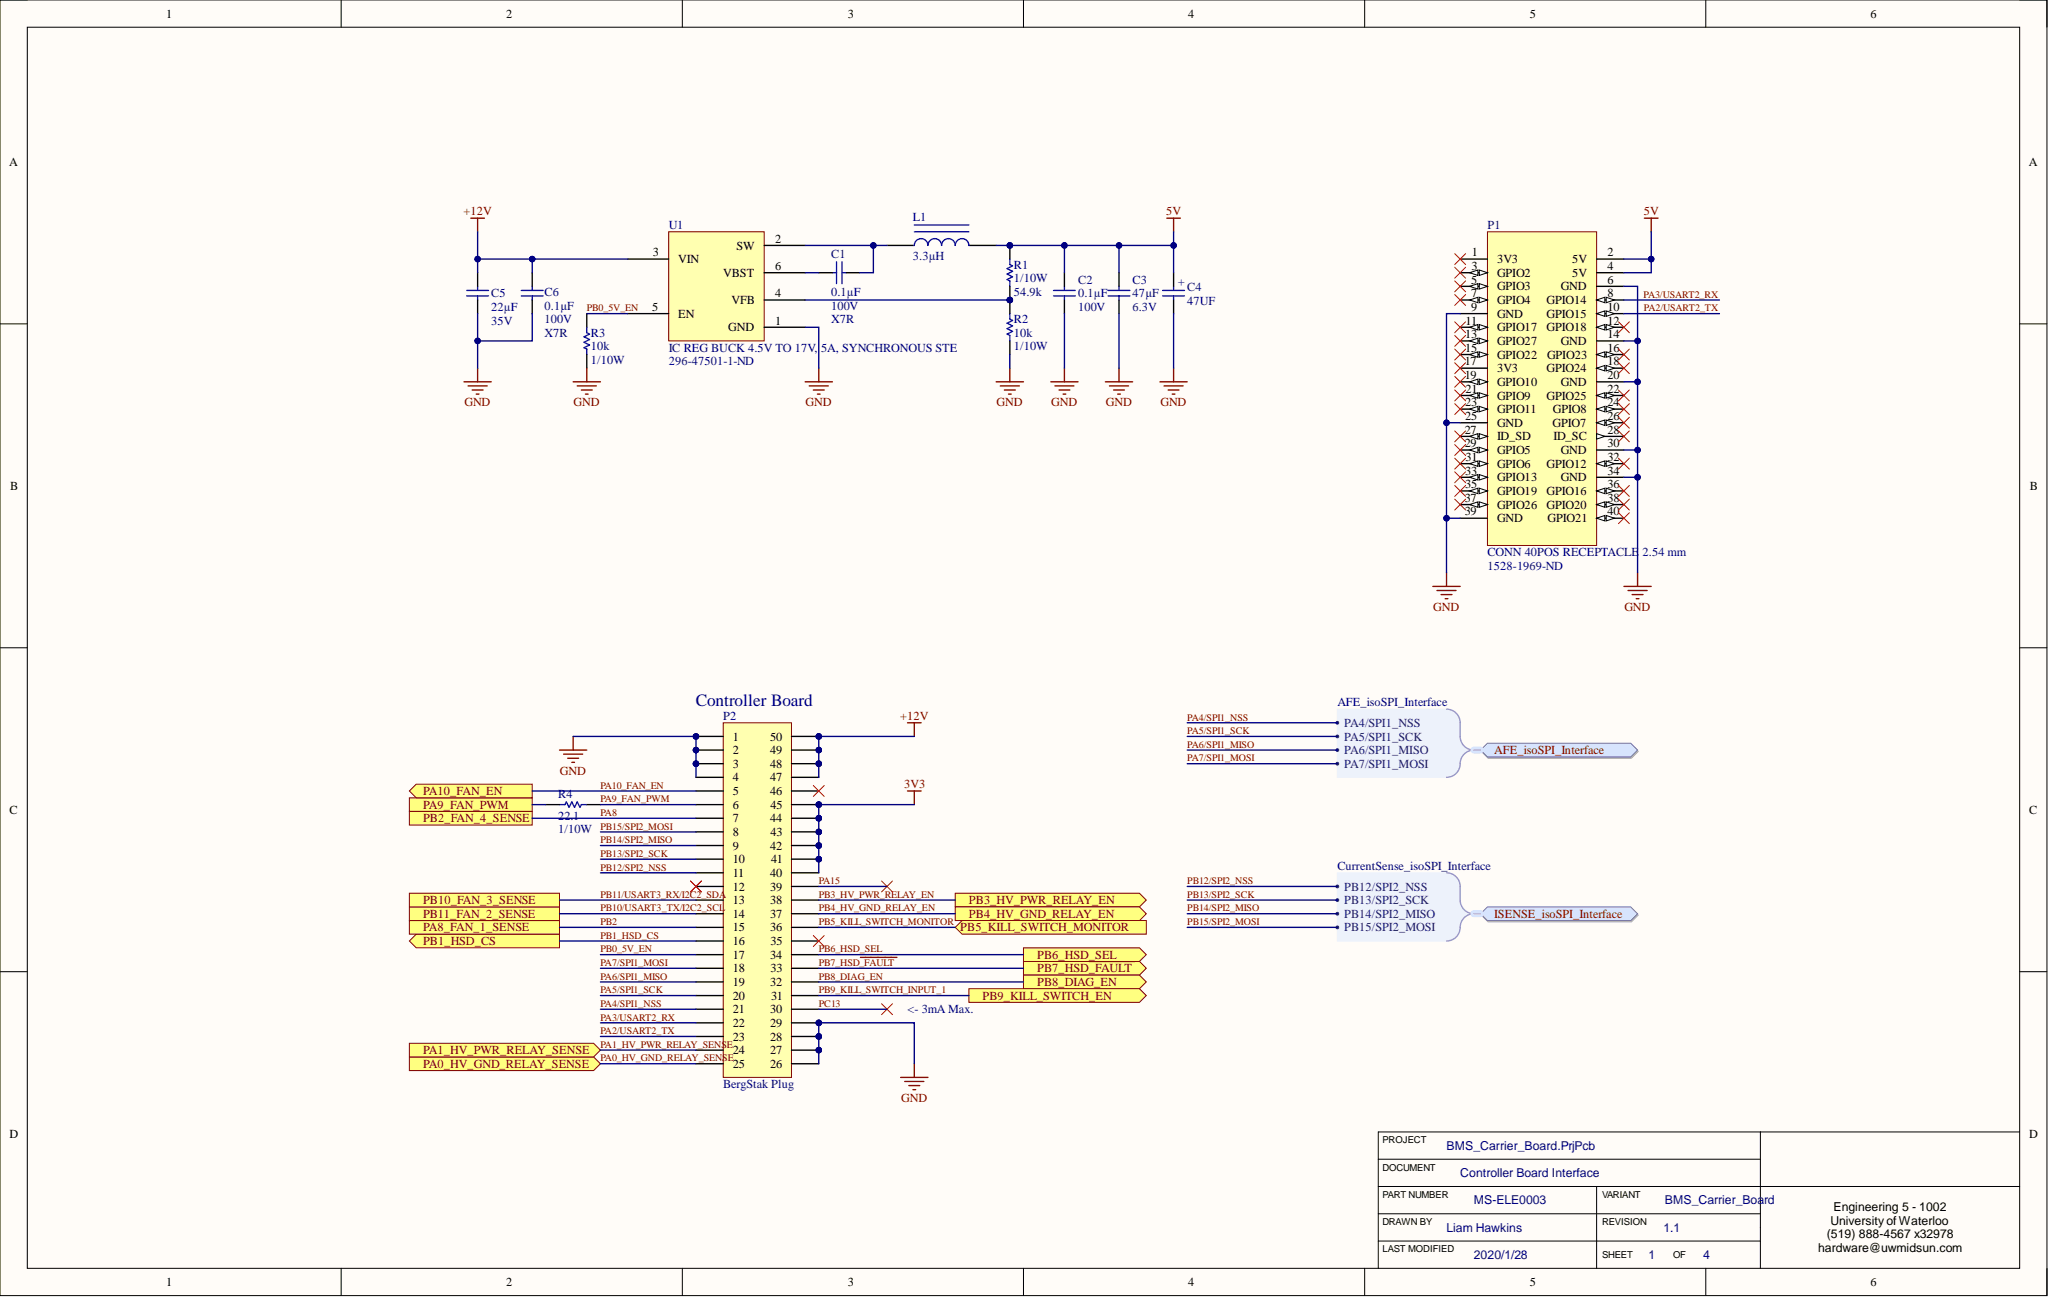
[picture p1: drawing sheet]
<svg xmlns="http://www.w3.org/2000/svg" width="381mm" height="241mm" viewBox="0 0 381 241" stroke-linecap="round" stroke-linejoin="round" font-family="sans-serif">
<defs><g id="words">
<text font-size="3.2" fill="#000080" x="129.3" y="131.2">Controller Board</text>
<g font-size="2.3">
<text x="30.9" y="3.3">1</text>
<text x="94.1" y="3.3">2</text>
<text x="157.6" y="3.3">3</text>
<text x="220.8" y="3.3">4</text>
<text x="284.3" y="3.3">5</text>
<text x="347.6" y="3.3">6</text>
<text x="1.7" y="30.8">A</text>
<text x="377.1" y="30.8">A</text>
<text x="121.3" y="47.7">3</text>
<text x="136.9" y="46.4">SW</text>
<text x="144.1" y="45.1">2</text>
<text x="273.6" y="47.7">1</text>
<text x="298.8" y="47.7">2</text>
<text x="126.1" y="48.9">VIN</text>
<text x="134.4" y="51.5">VBST</text>
<text x="144.1" y="50.2">6</text>
<text x="273.4" y="52.7">5</text>
<text x="273.5" y="50.2">3</text>
<text x="278.2" y="54">GPIO3</text>
<text x="278.2" y="51.5">GPIO2</text>
<text x="278.2" y="48.9">3V3</text>
<text x="290.1" y="54">GND</text>
<text x="292.2" y="51.5">5V</text>
<text x="292.2" y="48.9">5V</text>
<text x="298.8" y="52.7">6</text>
<text x="298.8" y="50.2">4</text>
<text x="121.2" y="57.8">5</text>
<text x="126.1" y="59.1">EN</text>
<text x="135.9" y="56.5">VFB</text>
<text x="144.1" y="55.3">4</text>
<text x="273.4" y="55.3">7</text>
<text x="273.4" y="57.8">9</text>
<text x="278.2" y="56.5">GPIO4</text>
<text x="278.2" y="59.1">GND</text>
<text x="287.4" y="56.5">GPIO14</text>
<text x="287.4" y="59.1">GPIO15</text>
<text x="298.8" y="55.3">8</text>
<text x="298.8" y="57.8">10</text>
<text x="135.4" y="61.6">GND</text>
<text x="144.1" y="60.3">1</text>
<text x="272.3" y="62.9">13</text>
<text x="272.3" y="65.4">15</text>
<text x="272.4" y="60.3">11</text>
<text x="278.2" y="61.6">GPIO17</text>
<text x="278.2" y="64.1">GPIO27</text>
<text x="287.4" y="61.6">GPIO18</text>
<text x="290.1" y="64.1">GND</text>
<text x="298.8" y="60.3">12</text>
<text x="298.8" y="62.9">14</text>
<text x="298.8" y="65.4">16</text>
<text x="272.2" y="67.9">17</text>
<text x="272.2" y="70.5">19</text>
<text x="278.2" y="66.7">GPIO22</text>
<text x="278.2" y="69.2">3V3</text>
<text x="278.2" y="71.7">GPIO10</text>
<text x="287.4" y="69.2">GPIO24</text>
<text x="287.5" y="66.7">GPIO23</text>
<text x="290.1" y="71.7">GND</text>
<text x="298.8" y="67.9">18</text>
<text x="298.8" y="70.5">20</text>
<text x="272.3" y="75.5">23</text>
<text x="272.4" y="73">21</text>
<text x="278.2" y="74.3">GPIO9</text>
<text x="278.2" y="76.8">GPIO11</text>
<text x="287.4" y="74.3">GPIO25</text>
<text x="288.6" y="76.8">GPIO8</text>
<text x="298.8" y="73">22</text>
<text x="298.8" y="75.5">24</text>
<text x="272.2" y="80.6">27</text>
<text x="272.2" y="83.2">29</text>
<text x="272.3" y="78.1">25</text>
<text x="278.2" y="79.3">GND</text>
<text x="278.2" y="81.9">ID_SD</text>
<text x="288.5" y="79.3">GPIO7</text>
<text x="288.7" y="81.9">ID_SC</text>
<text x="298.8" y="78.1">26</text>
<text x="298.8" y="80.6">28</text>
<text x="298.8" y="83.2">30</text>
<text x="272.3" y="88.2">33</text>
<text x="272.4" y="85.7">31</text>
<text x="278.2" y="84.4">GPIO5</text>
<text x="278.2" y="87">GPIO6</text>
<text x="278.2" y="89.5">GPIO13</text>
<text x="287.4" y="87">GPIO12</text>
<text x="290.1" y="84.4">GND</text>
<text x="290.1" y="89.5">GND</text>
<text x="298.8" y="85.7">32</text>
<text x="298.8" y="88.2">34</text>
<text x="1.9" y="91.1">B</text>
<text x="272.2" y="93.3">37</text>
<text x="272.2" y="95.8">39</text>
<text x="272.3" y="90.8">35</text>
<text x="278.2" y="92">GPIO19</text>
<text x="278.2" y="94.6">GPIO26</text>
<text x="287.4" y="92">GPIO16</text>
<text x="287.4" y="94.6">GPIO20</text>
<text x="298.8" y="90.8">36</text>
<text x="298.8" y="93.3">38</text>
<text x="298.8" y="95.8">40</text>
<text x="377.2" y="91.1">B</text>
<text x="278.2" y="97.1">GND</text>
<text x="287.6" y="97.1">GPIO21</text>
<text x="136.2" y="137.7">1</text>
<text x="143.1" y="137.7">50</text>
<text x="136.2" y="140.2">2</text>
<text x="136.2" y="142.7">3</text>
<text x="143.1" y="142.7">48</text>
<text x="143.1" y="140.2">49</text>
<text x="136.2" y="145.3">4</text>
<text x="136.2" y="147.8">5</text>
<text x="143.1" y="147.8">46</text>
<text x="143.1" y="145.3">47</text>
<text x="1.8" y="151.3">C</text>
<text x="136.2" y="150.3">6</text>
<text x="136.2" y="152.9">7</text>
<text x="136.2" y="155.4">8</text>
<text x="143.1" y="152.9">44</text>
<text x="143.2" y="155.4">43</text>
<text x="143.2" y="150.3">45</text>
<text x="377.1" y="151.3">C</text>
<text x="136.2" y="157.9">9</text>
<text x="136.2" y="160.5">10</text>
<text x="143.1" y="157.9">42</text>
<text x="143.3" y="160.5">41</text>
<text x="136.2" y="163">11</text>
<text x="136.2" y="165.6">12</text>
<text x="143.1" y="165.6">39</text>
<text x="143.1" y="163">40</text>
<text x="136.2" y="168.1">13</text>
<text x="136.2" y="170.6">14</text>
<text x="136.2" y="173.2">15</text>
<text x="143.1" y="173.2">36</text>
<text x="143.1" y="170.6">37</text>
<text x="143.1" y="168.1">38</text>
<text x="136.2" y="175.7">16</text>
<text x="136.2" y="178.2">17</text>
<text x="143.1" y="178.2">34</text>
<text x="143.2" y="175.7">35</text>
<text x="136.2" y="180.8">18</text>
<text x="136.2" y="183.3">19</text>
<text x="136.2" y="185.8">20</text>
<text x="143.1" y="183.3">32</text>
<text x="143.2" y="180.8">33</text>
<text x="143.3" y="185.8">31</text>
<text x="136.2" y="188.4">21</text>
<text x="136.2" y="190.9">22</text>
<text x="143.1" y="190.9">29</text>
<text x="143.1" y="188.4">30</text>
<text x="136.2" y="193.4">23</text>
<text x="136.2" y="196">24</text>
<text x="143.1" y="196">27</text>
<text x="143.1" y="193.4">28</text>
<text x="136.2" y="198.5">25</text>
<text x="143.1" y="198.5">26</text>
<text x="1.8" y="211.5">D</text>
<text x="377.1" y="211.5">D</text>
<text x="340.2" y="227.7">University of Waterloo</text>
<text x="340.8" y="225.1">Engineering 5 - 1002</text>
<text x="337.9" y="232.7">hardware@uwmidsun.com</text>
<text x="339.5" y="230.2">(519) 888-4567 x32978</text>
<text x="30.9" y="239.1">1</text>
<text x="94.1" y="239.1">2</text>
<text x="157.6" y="239.1">3</text>
<text x="220.8" y="239.1">4</text>
<text x="284.3" y="239.1">5</text>
<text x="347.6" y="239.1">6</text>
</g>
<g font-size="2.3" fill="#800000">
<text x="86.1" y="40">+12V</text>
<text x="216.8" y="40">5V</text>
<text x="305.5" y="40">5V</text>
<text x="86.3" y="75.5">GND</text>
<text x="106.6" y="75.5">GND</text>
<text x="149.7" y="75.5">GND</text>
<text x="185.2" y="75.5">GND</text>
<text x="195.4" y="75.5">GND</text>
<text x="205.5" y="75.5">GND</text>
<text x="215.7" y="75.5">GND</text>
<text x="266.4" y="113.6">GND</text>
<text x="301.9" y="113.6">GND</text>
<text x="167.3" y="133.9">+12V</text>
<text x="277.7" y="140.2">AFE_isoSPI_Interface</text>
<text x="78.6" y="147.8">PA10_FAN_EN</text>
<text x="104.1" y="144">GND</text>
<text x="168.1" y="146.5">3V3</text>
<text x="78.6" y="150.3">PA9_FAN_PWM</text>
<text x="78.6" y="152.9">PB2_FAN_4_SENSE</text>
<text x="78.6" y="173.2">PA8_FAN_1_SENSE</text>
<text x="78.6" y="170.6">PB11_FAN_2_SENSE</text>
<text x="78.6" y="168.1">PB10_FAN_3_SENSE</text>
<text x="178.5" y="173.2">PB5_KILL_SWITCH_MONITOR</text>
<text x="180.1" y="168.1">PB3_HV_PWR_RELAY_EN</text>
<text x="180.1" y="170.6">PB4_HV_GND_RELAY_EN</text>
<text x="277.7" y="170.6">ISENSE_isoSPI_Interface</text>
<text x="78.6" y="175.7">PB1_HSD_CS</text>
<text x="192.8" y="178.2">PB6_HSD_SEL</text>
<text x="182.6" y="185.8">PB9_KILL_SWITCH_EN</text>
<text x="192.8" y="180.8">PB7_HSD_FAULT</text>
<text x="192.8" y="183.3">PB8_DIAG_EN</text>
<text x="78.6" y="196">PA1_HV_PWR_RELAY_SENSE</text>
<text x="78.6" y="198.5">PA0_HV_GND_RELAY_SENSE</text>
<text x="167.5" y="204.9">GND</text>
</g>
<g font-size="2.3" fill="#000080">
<text x="169.7" y="41.1">L1</text>
<text x="124.3" y="42.6">U1</text>
<text x="154.5" y="47.9">C1</text>
<text x="276.4" y="42.6">P1</text>
<text x="169.7" y="48.4">3.3µH</text>
<text x="188.4" y="52.5">1/10W</text>
<text x="188.4" y="49.9">R1</text>
<text x="200.4" y="52.7">C2</text>
<text x="210.5" y="52.7">C3</text>
<text x="220.1" y="53.2" transform="rotate(-90 220.1 53.2)">+</text>
<text x="91.3" y="57.8">22µF</text>
<text x="91.3" y="55.3">C5</text>
<text x="101.2" y="57.5">0.1µF</text>
<text x="101.2" y="55">C6</text>
<text x="154.5" y="55">0.1µF</text>
<text x="154.5" y="57.5">100V</text>
<text x="188.4" y="55">54.9k</text>
<text x="200.4" y="55.3">0.1µF</text>
<text x="200.4" y="57.8">100V</text>
<text x="210.5" y="55.3">47µF</text>
<text x="210.5" y="57.8">6.3V</text>
<text x="220.7" y="54.1">C4</text>
<text x="220.7" y="56.6">47UF</text>
<text x="91.3" y="60.3">35V</text>
<text x="101.2" y="60.1">100V</text>
<text x="101.2" y="62.6">X7R</text>
<text x="109.8" y="65.2">10k</text>
<text x="109.8" y="62.6">R3</text>
<text x="124.3" y="65.4">IC REG BUCK 4.5V TO 17V, 5A, SYNCHRONOUS STE</text>
<text x="154.5" y="60.1">X7R</text>
<text x="188.4" y="62.6">10k</text>
<text x="188.4" y="65.2">1/10W</text>
<text x="188.4" y="60.1">R2</text>
<text x="109.8" y="67.7">1/10W</text>
<text x="124.3" y="67.9">296-47501-1-ND</text>
<text x="276.4" y="106">1528-1969-ND</text>
<text x="276.4" y="103.4">CONN 40POS RECEPTACLE</text>
<text x="305.3" y="103.4">2.54 mm</text>
<text x="248.6" y="131.3">AFE_isoSPI_Interface</text>
<text x="134.4" y="133.9">P2</text>
<text x="103.7" y="148.3">R4</text>
<text x="103.7" y="152.4">22.1</text>
<text x="103.7" y="154.9">1/10W</text>
<text x="248.6" y="161.7">CurrentSense_isoSPI_Interface</text>
<text x="168.7" y="188.4">&lt;- 3mA Max.</text>
<text x="134.4" y="202.3">BergStak Plug</text>
<text x="268.8" y="213.7">BMS_Carrier_Board.PrjPcb</text>
<text x="271.4" y="218.8">Controller Board Interface</text>
<text x="273.9" y="223.9">MS-ELE0003</text>
<text x="309.4" y="223.9">BMS_Carrier_Board</text>
<text x="268.8" y="228.9">Liam Hawkins</text>
<text x="309.2" y="228.9">1.1</text>
<text x="273.9" y="234">2020/1/28</text>
<text x="306.4" y="234">1</text>
<text x="316.5" y="234">4</text>
</g>
<g font-size="2.3" fill="#003a70">
<text x="249.8" y="137.7">PA5/SPI1_SCK</text>
<text x="249.8" y="135.1">PA4/SPI1_NSS</text>
<text x="249.8" y="142.7">PA7/SPI1_MOSI</text>
<text x="249.8" y="140.2">PA6/SPI1_MISO</text>
<text x="249.8" y="165.6">PB12/SPI2_NSS</text>
<text x="249.8" y="173.2">PB15/SPI2_MOSI</text>
<text x="249.8" y="170.6">PB14/SPI2_MISO</text>
<text x="249.8" y="168.1">PB13/SPI2_SCK</text>
</g>
<g font-size="1.9" fill="#800000">
<text x="109.1" y="57.9">PB0_5V_EN</text>
<text x="305.4" y="55.3">PA3/USART2_RX</text>
<text x="305.5" y="57.9">PA2/USART2_TX</text>
<text x="220.7" y="133.9">PA4/SPI1_NSS</text>
<text x="220.7" y="136.5">PA5/SPI1_SCK</text>
<text x="220.7" y="139">PA6/SPI1_MISO</text>
<text x="220.7" y="141.6">PA7/SPI1_MOSI</text>
<text x="111.6" y="146.6">PA10_FAN_EN</text>
<text x="111.6" y="149.2">PA9_FAN_PWM</text>
<text x="111.6" y="151.7">PA8</text>
<text x="111.6" y="154.2">PB15/SPI2_MOSI</text>
<text x="111.6" y="156.8">PB14/SPI2_MISO</text>
<text x="111.6" y="159.3">PB13/SPI2_SCK</text>
<text x="111.6" y="161.8">PB12/SPI2_NSS</text>
<text x="111.6" y="166.9">PB11/USART3_RX/I2C2_SDA</text>
<text x="152.2" y="164.4">PA15</text>
<text x="152.2" y="166.9">PB3_HV_PWR_RELAY_EN</text>
<text x="220.7" y="164.4">PB12/SPI2_NSS</text>
<text x="220.7" y="166.9">PB13/SPI2_SCK</text>
<text x="111.6" y="169.4">PB10/USART3_TX/I2C2_SCL</text>
<text x="111.6" y="172">PB2</text>
<text x="152.2" y="169.4">PB4_HV_GND_RELAY_EN</text>
<text x="152.2" y="172">PB5_KILL_SWITCH_MONITOR</text>
<text x="220.7" y="169.4">PB14/SPI2_MISO</text>
<text x="220.7" y="172">PB15/SPI2_MOSI</text>
<text x="111.6" y="177">PB0_5V_EN</text>
<text x="111.6" y="179.6">PA7/SPI1_MOSI</text>
<text x="111.6" y="174.5">PB1_HSD_CS</text>
<text x="152.2" y="177">PB6_HSD_SEL</text>
<text x="152.2" y="179.6">PB7_HSD_FAULT</text>
<text x="111.6" y="182.1">PA6/SPI1_MISO</text>
<text x="111.6" y="184.7">PA5/SPI1_SCK</text>
<text x="152.2" y="184.7">PB9_KILL_SWITCH_INPUT_1</text>
<text x="152.2" y="182.1">PB8_DIAG_EN</text>
<text x="111.6" y="187.2">PA4/SPI1_NSS</text>
<text x="111.6" y="189.7">PA3/USART2_RX</text>
<text x="152.2" y="187.2">PC13</text>
<text x="111.6" y="192.3">PA2/USART2_TX</text>
<text x="111.6" y="194.8">PA1_HV_PWR_RELAY_SENSE</text>
<text x="111.6" y="197.3">PA0_HV_GND_RELAY_SENSE</text>
</g>
<g font-size="1.8">
<text x="256.9" y="212.5">PROJECT</text>
<text x="256.9" y="217.6">DOCUMENT</text>
<text x="256.9" y="227.8">DRAWN BY</text>
<text x="256.9" y="222.7">PART NUMBER</text>
<text x="297.8" y="227.8">REVISION</text>
<text x="297.8" y="222.7">VARIANT</text>
<text x="256.9" y="232.8">LAST MODIFIED</text>
<text x="297.8" y="233.8">SHEET</text>
<text x="310.9" y="233.8">OF</text>
</g>
</g></defs>
<path d="M0 0h380.4v240.9h-380.4z" fill-rule="evenodd" fill="#fffcf8"/>
<path d="M0 0h380.4v240.9h-380.4z" fill="none" stroke="#000" stroke-width=".19"/>
<path d="M5.1 5.1h370.3v230.7h-370.3z" fill-rule="evenodd" fill="#fffcf8"/>
<g fill="none" stroke="#000" stroke-width=".19">
<path d="M0 0h5.1M63.4 0v5.1M126.8 0v5.1M190.2 0v5.1M253.6 0v5.1M317 0v5.1M375.4 0h5v5.1M5.1 5.1h370.3v230.7h-370.3zM0 60.2h5.1M375.4 60.2h5M0 120.4h5.1M375.4 120.4h5"/>
<path d="M0 180.6h5.1M375.4 180.6h5M256.2 215.5h71M327.2 210.4v25.4M375.4 210.4h-119.2v25.4M63.4 235.8v5.1M126.8 235.8v5.1M190.2 235.8v5.1M253.6 235.8v5.1M256.2 230.7h71M256.2 220.6h119.2M256.2 225.6h71"/>
<path d="M296.7 220.6v15.2M317 235.8v5.1M380.4 235.8v5.1"/>
</g>
<path d="M124.3 43.1h17.7v20.3h-17.7z" fill-rule="evenodd" fill="#ffffb0"/>
<path d="M124.3 43.1h17.7v20.3h-17.7z" fill="none" stroke="#800000" stroke-width=".19"/>
<path d="M116.7 48.2h7.6M116.7 58.3h7.6M142 50.7h7.6M142 45.6h7.6M142 55.8h7.6M164.9 45.6h5M180.1 45.6h5M142 60.8h7.6" fill="none" stroke="#000" stroke-width=".25"/>
<path d="M169.9 45.6a1.27 1.27 0 0 1 1.3-1.2 1.27 1.27 0 0 1 1.3 1.2 1.27 1.27 0 0 1 1.2-1.2 1.27 1.27 0 0 1 1.3 1.2 1.27 1.27 0 0 1 1.3-1.2 1.27 1.27 0 0 1 1.2 1.2 1.27 1.27 0 0 1 1.3-1.2 1.27 1.27 0 0 1 1.3 1.2M169.9 43.1h10.2M169.9 41.8h10.2" fill="none" stroke="#00f" stroke-width=".25"/>
<circle cx="187.7" cy="45.6" r=".51" fill="#000080"/>
<circle cx="187.7" cy="45.6" r=".51" fill="none" stroke="#000080" stroke-width=".19"/>
<circle cx="187.7" cy="55.8" r=".51" fill="#000080"/>
<circle cx="187.7" cy="55.8" r=".51" fill="none" stroke="#000080" stroke-width=".19"/>
<path d="M187.7 48.2v1l.5 .2-1 .5 1 .5-1 .6 1 .5-1 .5 .5 .2v1" fill="none" stroke="#00f" stroke-width=".25"/>
<path d="M187.7 45.6v2.6" fill="none" stroke="#000" stroke-width=".25"/>
<circle cx="187.7" cy="45.6" r=".51" fill="#000080"/>
<circle cx="187.7" cy="45.6" r=".51" fill="none" stroke="#000080" stroke-width=".19"/>
<path d="M187.7 53.2v2.6" fill="none" stroke="#000" stroke-width=".25"/>
<circle cx="187.7" cy="55.8" r=".51" fill="#000080"/>
<circle cx="187.7" cy="55.8" r=".51" fill="none" stroke="#000080" stroke-width=".19"/>
<circle cx="187.7" cy="55.8" r=".51" fill="#000080"/>
<circle cx="187.7" cy="55.8" r=".51" fill="none" stroke="#000080" stroke-width=".19"/>
<path d="M187.7 58.3v1l.5 .3-1 .5 1 .5-1 .5 1 .5-1 .5 .5 .3v1" fill="none" stroke="#00f" stroke-width=".25"/>
<path d="M187.7 55.8v2.5" fill="none" stroke="#000" stroke-width=".25"/>
<circle cx="187.7" cy="55.8" r=".51" fill="#000080"/>
<circle cx="187.7" cy="55.8" r=".51" fill="none" stroke="#000080" stroke-width=".19"/>
<path d="M197.8 50.7v2.5M197.8 55.8v2.5M218.1 50.7v2.5M218.1 55.8v2.5M187.7 63.4v2.5" fill="none" stroke="#000" stroke-width=".25"/>
<path d="M195.8 54h4.1M195.8 55h4.1M197.8 53.2v.8M197.8 55v.8M216.1 54h4M216.1 55h4M218.1 53.2v.8M218.1 55v.8" fill="none" stroke="#00f" stroke-width=".25"/>
<path d="M104 139.4h5.1M106.5 136.9v2.5M168.7 134.4h2.5M169.9 134.4v2.5M104.7 140.2h3.6M105.5 141h2M106.3 141.7h.5" fill="none" stroke="#800000" stroke-width=".25"/>
<circle cx="129.3" cy="136.9" r=".51" fill="#000080"/>
<circle cx="129.3" cy="136.9" r=".51" fill="none" stroke="#000080" stroke-width=".19"/>
<circle cx="129.3" cy="139.4" r=".51" fill="#000080"/>
<circle cx="129.3" cy="139.4" r=".51" fill="none" stroke="#000080" stroke-width=".19"/>
<circle cx="129.3" cy="142" r=".51" fill="#000080"/>
<circle cx="129.3" cy="142" r=".51" fill="none" stroke="#000080" stroke-width=".19"/>
<circle cx="152.2" cy="195.2" r=".51" fill="#000080"/>
<circle cx="152.2" cy="195.2" r=".51" fill="none" stroke="#000080" stroke-width=".19"/>
<circle cx="152.2" cy="192.7" r=".51" fill="#000080"/>
<circle cx="152.2" cy="192.7" r=".51" fill="none" stroke="#000080" stroke-width=".19"/>
<circle cx="152.2" cy="190.1" r=".51" fill="#000080"/>
<circle cx="152.2" cy="190.1" r=".51" fill="none" stroke="#000080" stroke-width=".19"/>
<circle cx="152.2" cy="159.7" r=".51" fill="#000080"/>
<circle cx="152.2" cy="159.7" r=".51" fill="none" stroke="#000080" stroke-width=".19"/>
<circle cx="152.2" cy="157.2" r=".51" fill="#000080"/>
<circle cx="152.2" cy="157.2" r=".51" fill="none" stroke="#000080" stroke-width=".19"/>
<circle cx="152.2" cy="154.7" r=".51" fill="#000080"/>
<circle cx="152.2" cy="154.7" r=".51" fill="none" stroke="#000080" stroke-width=".19"/>
<circle cx="152.2" cy="152.1" r=".51" fill="#000080"/>
<circle cx="152.2" cy="152.1" r=".51" fill="none" stroke="#000080" stroke-width=".19"/>
<circle cx="152.2" cy="149.6" r=".51" fill="#000080"/>
<circle cx="152.2" cy="149.6" r=".51" fill="none" stroke="#000080" stroke-width=".19"/>
<circle cx="152.2" cy="142" r=".51" fill="#000080"/>
<circle cx="152.2" cy="142" r=".51" fill="none" stroke="#000080" stroke-width=".19"/>
<circle cx="152.2" cy="139.4" r=".51" fill="#000080"/>
<circle cx="152.2" cy="139.4" r=".51" fill="none" stroke="#000080" stroke-width=".19"/>
<circle cx="152.2" cy="136.9" r=".51" fill="#000080"/>
<circle cx="152.2" cy="136.9" r=".51" fill="none" stroke="#000080" stroke-width=".19"/>
<path d="M134.4 134.4h12.7v65.9h-12.7z" fill-rule="evenodd" fill="#ffffb0"/>
<path d="M134.4 134.4h12.7v65.9h-12.7z" fill="none" stroke="#800000" stroke-width=".19"/>
<path d="M129.3 136.9h5.1" fill="none" stroke="#000" stroke-width=".25"/>
<circle cx="129.3" cy="136.9" r=".51" fill="#000080"/>
<circle cx="129.3" cy="136.9" r=".51" fill="none" stroke="#000080" stroke-width=".19"/>
<path d="M129.3 139.4h5.1" fill="none" stroke="#000" stroke-width=".25"/>
<circle cx="129.3" cy="139.4" r=".51" fill="#000080"/>
<circle cx="129.3" cy="139.4" r=".51" fill="none" stroke="#000080" stroke-width=".19"/>
<path d="M129.3 142h5.1" fill="none" stroke="#000" stroke-width=".25"/>
<circle cx="129.3" cy="142" r=".51" fill="#000080"/>
<circle cx="129.3" cy="142" r=".51" fill="none" stroke="#000080" stroke-width=".19"/>
<g fill="none" stroke="#000" stroke-width=".25">
<path d="M129.3 144.5h5.1M129.3 147h5.1M129.3 149.6h5.1M129.3 152.1h5.1M129.3 154.7h5.1M129.3 157.2h5.1M129.3 159.7h5.1M129.3 162.3h5.1M129.3 164.8h5.1M129.3 167.3h5.1M129.3 169.9h5.1M129.3 172.4h5.1"/>
<path d="M129.3 174.9h5.1M129.3 177.5h5.1M129.3 180h5.1M129.3 182.5h5.1M129.3 185.1h5.1M129.3 187.6h5.1M129.3 190.1h5.1M129.3 192.7h5.1M129.3 195.2h5.1M129.3 197.8h5.1M147.1 195.2h5.1M147.1 197.8h5.1"/>
</g>
<circle cx="152.2" cy="195.2" r=".51" fill="#000080"/>
<circle cx="152.2" cy="195.2" r=".51" fill="none" stroke="#000080" stroke-width=".19"/>
<path d="M147.1 192.7h5.1" fill="none" stroke="#000" stroke-width=".25"/>
<circle cx="152.2" cy="192.7" r=".51" fill="#000080"/>
<circle cx="152.2" cy="192.7" r=".51" fill="none" stroke="#000080" stroke-width=".19"/>
<path d="M147.1 190.1h5.1" fill="none" stroke="#000" stroke-width=".25"/>
<circle cx="152.2" cy="190.1" r=".51" fill="#000080"/>
<circle cx="152.2" cy="190.1" r=".51" fill="none" stroke="#000080" stroke-width=".19"/>
<path d="M147.1 159.7h5.1M147.1 177.5h5.1M147.1 174.9h5.1M147.1 172.4h5.1M147.1 169.9h5.1M147.1 167.3h5.1M147.1 164.8h5.1M147.1 162.3h5.1M147.1 187.6h5.1M147.1 185.1h5.1M147.1 182.5h5.1M147.1 180h5.1" fill="none" stroke="#000" stroke-width=".25"/>
<circle cx="152.2" cy="159.7" r=".51" fill="#000080"/>
<circle cx="152.2" cy="159.7" r=".51" fill="none" stroke="#000080" stroke-width=".19"/>
<path d="M147.1 157.2h5.1" fill="none" stroke="#000" stroke-width=".25"/>
<circle cx="152.2" cy="157.2" r=".51" fill="#000080"/>
<circle cx="152.2" cy="157.2" r=".51" fill="none" stroke="#000080" stroke-width=".19"/>
<path d="M147.1 154.7h5.1" fill="none" stroke="#000" stroke-width=".25"/>
<circle cx="152.2" cy="154.7" r=".51" fill="#000080"/>
<circle cx="152.2" cy="154.7" r=".51" fill="none" stroke="#000080" stroke-width=".19"/>
<path d="M147.1 152.1h5.1" fill="none" stroke="#000" stroke-width=".25"/>
<circle cx="152.2" cy="152.1" r=".51" fill="#000080"/>
<circle cx="152.2" cy="152.1" r=".51" fill="none" stroke="#000080" stroke-width=".19"/>
<path d="M147.1 149.6h5.1" fill="none" stroke="#000" stroke-width=".25"/>
<circle cx="152.2" cy="149.6" r=".51" fill="#000080"/>
<circle cx="152.2" cy="149.6" r=".51" fill="none" stroke="#000080" stroke-width=".19"/>
<path d="M147.1 147h5.1M147.1 144.5h5.1M147.1 142h5.1" fill="none" stroke="#000" stroke-width=".25"/>
<circle cx="152.2" cy="142" r=".51" fill="#000080"/>
<circle cx="152.2" cy="142" r=".51" fill="none" stroke="#000080" stroke-width=".19"/>
<path d="M147.1 139.4h5.1" fill="none" stroke="#000" stroke-width=".25"/>
<circle cx="152.2" cy="139.4" r=".51" fill="#000080"/>
<circle cx="152.2" cy="139.4" r=".51" fill="none" stroke="#000080" stroke-width=".19"/>
<path d="M147.1 136.9h5.1" fill="none" stroke="#000" stroke-width=".25"/>
<circle cx="152.2" cy="136.9" r=".51" fill="#000080"/>
<circle cx="152.2" cy="136.9" r=".51" fill="none" stroke="#000080" stroke-width=".19"/>
<path d="M248.6 131.8h20.2l1.3 .3 1 1 .3 1.3v3.1l.6 1.1 1.3 .8-1.3 .9-.6 1a2.62 2.62 0 0 1-2.6 3.2h-20.2z" fill-rule="evenodd" fill="#edf2fb"/>
<path d="M248.6 131.8h20.2l1.3 .3 1 1 .3 1.3v3.1l.6 1.1 1.3 .8-1.3 .9-.6 1a2.62 2.62 0 0 1-2.6 3.2h-20.2z" fill="none" stroke="#edf2fb" stroke-width=".19"/>
<path d="M268.8 131.8a2.54 2.54 0 0 1 2.6 2.6v2.5a2.54 2.54 0 0 0 2.5 2.5 2.73 2.73 0 0 0-2.6 3.2 2.53 2.53 0 0 1-2.5 1.9" fill="none" stroke="#8f9ec9" stroke-width=".25"/>
<circle cx="248.6" cy="142" r=".25" fill="#003a70"/>
<circle cx="248.6" cy="142" r=".25" fill="none" stroke="#003a70" stroke-width=".19"/>
<circle cx="248.6" cy="139.4" r=".25" fill="#003a70"/>
<circle cx="248.6" cy="139.4" r=".25" fill="none" stroke="#003a70" stroke-width=".19"/>
<circle cx="248.6" cy="136.9" r=".25" fill="#003a70"/>
<circle cx="248.6" cy="136.9" r=".25" fill="none" stroke="#003a70" stroke-width=".19"/>
<circle cx="248.6" cy="134.4" r=".25" fill="#003a70"/>
<circle cx="248.6" cy="134.4" r=".25" fill="none" stroke="#003a70" stroke-width=".19"/>
<path d="M275.3 139.7l1.3-1.3h26.6l1.3 1.3-1.3 1.3h-26.6z" fill-rule="evenodd" fill="#bac0ca"/>
<path d="M275.3 139.7l1.3-1.3h26.6l1.3 1.3-1.3 1.3h-26.6z" fill="none" stroke="#a6acb6" stroke-width=".19"/>
<path d="M275.2 139.4l1.2-1.2h26.7l1.2 1.2-1.2 1.3h-26.7z" fill-rule="evenodd" fill="#d5e4ff"/>
<path d="M275.2 139.4l1.2-1.2h26.7l1.2 1.2-1.2 1.3h-26.7z" fill="none" stroke="#71809b" stroke-width=".19"/>
<path d="M248.6 162.3h20.2l1.3 .3 1 .9 .3 1.3v3.2l.6 1 1.3 .9-1.3 .8-.6 1.1a2.62 2.62 0 0 1-2.6 3.1h-20.2z" fill-rule="evenodd" fill="#edf2fb"/>
<path d="M248.6 162.3h20.2l1.3 .3 1 .9 .3 1.3v3.2l.6 1 1.3 .9-1.3 .8-.6 1.1a2.62 2.62 0 0 1-2.6 3.1h-20.2z" fill="none" stroke="#edf2fb" stroke-width=".19"/>
<path d="M268.8 162.3a2.54 2.54 0 0 1 2.6 2.5v2.5a2.54 2.54 0 0 0 2.5 2.6 2.73 2.73 0 0 0-2.6 3.1 2.53 2.53 0 0 1-2.5 1.9" fill="none" stroke="#8f9ec9" stroke-width=".25"/>
<circle cx="248.6" cy="172.4" r=".25" fill="#003a70"/>
<circle cx="248.6" cy="172.4" r=".25" fill="none" stroke="#003a70" stroke-width=".19"/>
<circle cx="248.6" cy="169.9" r=".25" fill="#003a70"/>
<circle cx="248.6" cy="169.9" r=".25" fill="none" stroke="#003a70" stroke-width=".19"/>
<circle cx="248.6" cy="167.3" r=".25" fill="#003a70"/>
<circle cx="248.6" cy="167.3" r=".25" fill="none" stroke="#003a70" stroke-width=".19"/>
<circle cx="248.6" cy="164.8" r=".25" fill="#003a70"/>
<circle cx="248.6" cy="164.8" r=".25" fill="none" stroke="#003a70" stroke-width=".19"/>
<path d="M275.3 170.1l1.3-1.3h26.6l1.3 1.3-1.3 1.3h-26.6z" fill-rule="evenodd" fill="#bac0ca"/>
<path d="M275.3 170.1l1.3-1.3h26.6l1.3 1.3-1.3 1.3h-26.6z" fill="none" stroke="#a6acb6" stroke-width=".19"/>
<path d="M275.2 169.9l1.2-1.3h26.7l1.2 1.3-1.2 1.2h-26.7z" fill-rule="evenodd" fill="#d5e4ff"/>
<path d="M275.2 169.9l1.2-1.3h26.7l1.2 1.3-1.2 1.2h-26.7z" fill="none" stroke="#71809b" stroke-width=".19"/>
<path d="M151.2 146l2 2.1M153.2 146l-2 2.1M128.3 163.8l2.1 2M130.4 163.8l-2.1 2M151.2 173.9l2 2M153.2 173.9l-2 2" fill="none" stroke="#f00" stroke-width=".19"/>
<path d="M168.7 147h2.5M169.9 147v2.6" fill="none" stroke="#800000" stroke-width=".25"/>
<path d="M76.1 148.3h22.8v2.5h-22.8z" fill-rule="evenodd" fill="#ffff80"/>
<path d="M76.1 148.3h22.8v2.5h-22.8z" fill="none" stroke="#800000" stroke-width=".19"/>
<path d="M76.1 147l1.3-1.2h21.5v2.5h-21.5z" fill-rule="evenodd" fill="#ffff80"/>
<path d="M76.1 147l1.3-1.2h21.5v2.5h-21.5z" fill="none" stroke="#800000" stroke-width=".19"/>
<path d="M190.2 178.7h21.6l1.2 1.3-1.2 1.3h-21.6z" fill-rule="evenodd" fill="#ffff80"/>
<path d="M190.2 178.7h21.6l1.2 1.3-1.2 1.3h-21.6z" fill="none" stroke="#800000" stroke-width=".19"/>
<path d="M202.4 178.7h8.5" fill="none" stroke="#800000" stroke-width=".25"/>
<path d="M190.2 181.3h21.6l1.2 1.2-1.2 1.3h-21.6z" fill-rule="evenodd" fill="#ffff80"/>
<path d="M190.2 181.3h21.6l1.2 1.2-1.2 1.3h-21.6z" fill="none" stroke="#800000" stroke-width=".19"/>
<path d="M190.2 176.2h21.6l1.2 1.3-1.2 1.2h-21.6z" fill-rule="evenodd" fill="#ffff80"/>
<path d="M190.2 176.2h21.6l1.2 1.3-1.2 1.2h-21.6z" fill="none" stroke="#800000" stroke-width=".19"/>
<path d="M76.1 174.9l1.3-1.2h26.6v2.5h-26.6z" fill-rule="evenodd" fill="#ffff80"/>
<path d="M76.1 174.9l1.3-1.2h26.6v2.5h-26.6z" fill="none" stroke="#800000" stroke-width=".19"/>
<path d="M177.5 166.1h34.3l1.2 1.2-1.2 1.3h-34.3z" fill-rule="evenodd" fill="#ffff80"/>
<path d="M177.5 166.1h34.3l1.2 1.2-1.2 1.3h-34.3z" fill="none" stroke="#800000" stroke-width=".19"/>
<path d="M177.5 168.6h34.3l1.2 1.3-1.2 1.2h-34.3z" fill-rule="evenodd" fill="#ffff80"/>
<path d="M177.5 168.6h34.3l1.2 1.3-1.2 1.2h-34.3z" fill="none" stroke="#800000" stroke-width=".19"/>
<path d="M163.8 163.8l2.1 2M165.9 163.8l-2.1 2M163.8 186.6l2.1 2M165.9 186.6l-2.1 2" fill="none" stroke="#f00" stroke-width=".19"/>
<path d="M180.1 183.8h31.7l1.2 1.3-1.2 1.2h-31.7z" fill-rule="evenodd" fill="#ffff80"/>
<path d="M180.1 183.8h31.7l1.2 1.3-1.2 1.2h-31.7z" fill="none" stroke="#800000" stroke-width=".19"/>
<path d="M76.1 196.5h34.2l1.3 1.3-1.3 1.2h-34.2z" fill-rule="evenodd" fill="#ffff80"/>
<path d="M76.1 196.5h34.2l1.3 1.3-1.3 1.2h-34.2z" fill="none" stroke="#800000" stroke-width=".19"/>
<path d="M76.1 193.9h34.2l1.3 1.3-1.3 1.3h-34.2z" fill-rule="evenodd" fill="#ffff80"/>
<path d="M76.1 193.9h34.2l1.3 1.3-1.3 1.3h-34.2z" fill="none" stroke="#800000" stroke-width=".19"/>
<path d="M177.5 172.4l1.3-1.3h34.2v2.6h-34.2z" fill-rule="evenodd" fill="#ffff80"/>
<path d="M177.5 172.4l1.3-1.3h34.2v2.6h-34.2z" fill="none" stroke="#800000" stroke-width=".19"/>
<path d="M128.3 163.8l2.1 2M130.4 163.8l-2.1 2" fill="none" stroke="#f00" stroke-width=".19"/>
<path d="M276.4 43.1h20.3v58.3h-20.3z" fill-rule="evenodd" fill="#ffffb0"/>
<path d="M276.4 43.1h20.3v58.3h-20.3z" fill="none" stroke="#800000" stroke-width=".19"/>
<path d="M271.4 53.2h5" fill="none" stroke="#000" stroke-width=".25"/>
<path d="M274.9 52.7l1.5 .5-1.5 .5z" fill="#f8fcff"/>
<path d="M274.9 52.7l1.5 .5-1.5 .5z" fill="none" stroke="#000" stroke-width=".19"/>
<path d="M273.2 53.2l1.5-.5v1z" fill="#f8fcff"/>
<path d="M273.2 53.2l1.5-.5v1z" fill="none" stroke="#000" stroke-width=".19"/>
<path d="M271.4 55.8h5M296.7 53.2h5.1" fill="none" stroke="#000" stroke-width=".25"/>
<path d="M274.9 55.3l1.5 .5-1.5 .5z" fill="#f8fcff"/>
<path d="M274.9 55.3l1.5 .5-1.5 .5z" fill="none" stroke="#000" stroke-width=".19"/>
<path d="M273.2 55.8l1.5-.5v1z" fill="#f8fcff"/>
<path d="M273.2 55.8l1.5-.5v1z" fill="none" stroke="#000" stroke-width=".19"/>
<path d="M296.7 55.8h5.1" fill="none" stroke="#000" stroke-width=".25"/>
<path d="M296.7 55.8l1.6-.5v1z" fill="#f8fcff"/>
<path d="M296.7 55.8l1.6-.5v1z" fill="none" stroke="#000" stroke-width=".19"/>
<path d="M298.5 55.3l1.5 .5-1.5 .5z" fill="#f8fcff"/>
<path d="M298.5 55.3l1.5 .5-1.5 .5z" fill="none" stroke="#000" stroke-width=".19"/>
<path d="M271.4 58.3h5M296.7 58.3h5.1" fill="none" stroke="#000" stroke-width=".25"/>
<path d="M296.7 58.3l1.6-.5v1z" fill="#f8fcff"/>
<path d="M296.7 58.3l1.6-.5v1z" fill="none" stroke="#000" stroke-width=".19"/>
<path d="M298.5 57.8l1.5 .5-1.5 .5z" fill="#f8fcff"/>
<path d="M298.5 57.8l1.5 .5-1.5 .5z" fill="none" stroke="#000" stroke-width=".19"/>
<path d="M271.4 60.8h5" fill="none" stroke="#000" stroke-width=".25"/>
<path d="M274.9 60.3l1.5 .5-1.5 .5z" fill="#f8fcff"/>
<path d="M274.9 60.3l1.5 .5-1.5 .5z" fill="none" stroke="#000" stroke-width=".19"/>
<path d="M273.2 60.8l1.5-.5v1z" fill="#f8fcff"/>
<path d="M273.2 60.8l1.5-.5v1z" fill="none" stroke="#000" stroke-width=".19"/>
<path d="M296.7 60.8h5.1" fill="none" stroke="#000" stroke-width=".25"/>
<path d="M296.7 60.8l1.6-.5v1z" fill="#f8fcff"/>
<path d="M296.7 60.8l1.6-.5v1z" fill="none" stroke="#000" stroke-width=".19"/>
<path d="M298.5 60.3l1.5 .5-1.5 .5z" fill="#f8fcff"/>
<path d="M298.5 60.3l1.5 .5-1.5 .5z" fill="none" stroke="#000" stroke-width=".19"/>
<path d="M271.4 63.4h5" fill="none" stroke="#000" stroke-width=".25"/>
<path d="M274.9 62.9l1.5 .5-1.5 .5z" fill="#f8fcff"/>
<path d="M274.9 62.9l1.5 .5-1.5 .5z" fill="none" stroke="#000" stroke-width=".19"/>
<path d="M273.2 63.4l1.5-.5v1z" fill="#f8fcff"/>
<path d="M273.2 63.4l1.5-.5v1z" fill="none" stroke="#000" stroke-width=".19"/>
<path d="M271.4 65.9h5M296.7 63.4h5.1" fill="none" stroke="#000" stroke-width=".25"/>
<path d="M274.9 65.4l1.5 .5-1.5 .5z" fill="#f8fcff"/>
<path d="M274.9 65.4l1.5 .5-1.5 .5z" fill="none" stroke="#000" stroke-width=".19"/>
<path d="M273.2 65.9l1.5-.5v1z" fill="#f8fcff"/>
<path d="M273.2 65.9l1.5-.5v1z" fill="none" stroke="#000" stroke-width=".19"/>
<path d="M296.7 65.9h5.1" fill="none" stroke="#000" stroke-width=".25"/>
<path d="M296.7 65.9l1.6-.5v1z" fill="#f8fcff"/>
<path d="M296.7 65.9l1.6-.5v1z" fill="none" stroke="#000" stroke-width=".19"/>
<path d="M298.5 65.4l1.5 .5-1.5 .5z" fill="#f8fcff"/>
<path d="M298.5 65.4l1.5 .5-1.5 .5z" fill="none" stroke="#000" stroke-width=".19"/>
<path d="M271.4 68.4h5M296.7 68.4h5.1" fill="none" stroke="#000" stroke-width=".25"/>
<path d="M296.7 68.4l1.6-.5v1.1z" fill="#f8fcff"/>
<path d="M296.7 68.4l1.6-.5v1.1z" fill="none" stroke="#000" stroke-width=".19"/>
<path d="M298.5 67.9l1.5 .5-1.5 .6z" fill="#f8fcff"/>
<path d="M298.5 67.9l1.5 .5-1.5 .6z" fill="none" stroke="#000" stroke-width=".19"/>
<path d="M271.4 71h5" fill="none" stroke="#000" stroke-width=".25"/>
<path d="M274.9 70.5l1.5 .5-1.5 .5z" fill="#f8fcff"/>
<path d="M274.9 70.5l1.5 .5-1.5 .5z" fill="none" stroke="#000" stroke-width=".19"/>
<path d="M273.2 71l1.5-.5v1z" fill="#f8fcff"/>
<path d="M273.2 71l1.5-.5v1z" fill="none" stroke="#000" stroke-width=".19"/>
<path d="M271.4 73.5h5M296.7 71h5.1" fill="none" stroke="#000" stroke-width=".25"/>
<path d="M274.9 73l1.5 .5-1.5 .5z" fill="#f8fcff"/>
<path d="M274.9 73l1.5 .5-1.5 .5z" fill="none" stroke="#000" stroke-width=".19"/>
<path d="M273.2 73.5l1.5-.5v1z" fill="#f8fcff"/>
<path d="M273.2 73.5l1.5-.5v1z" fill="none" stroke="#000" stroke-width=".19"/>
<path d="M296.7 73.5h5.1" fill="none" stroke="#000" stroke-width=".25"/>
<path d="M296.7 73.5l1.6-.5v1z" fill="#f8fcff"/>
<path d="M296.7 73.5l1.6-.5v1z" fill="none" stroke="#000" stroke-width=".19"/>
<path d="M298.5 73l1.5 .5-1.5 .5z" fill="#f8fcff"/>
<path d="M298.5 73l1.5 .5-1.5 .5z" fill="none" stroke="#000" stroke-width=".19"/>
<path d="M271.4 76.1h5" fill="none" stroke="#000" stroke-width=".25"/>
<path d="M274.9 75.5l1.5 .6-1.5 .5z" fill="#f8fcff"/>
<path d="M274.9 75.5l1.5 .6-1.5 .5z" fill="none" stroke="#000" stroke-width=".19"/>
<path d="M273.2 76.1l1.5-.6v1.1z" fill="#f8fcff"/>
<path d="M273.2 76.1l1.5-.6v1.1z" fill="none" stroke="#000" stroke-width=".19"/>
<path d="M296.7 76.1h5.1" fill="none" stroke="#000" stroke-width=".25"/>
<path d="M296.7 76.1l1.6-.6v1.1z" fill="#f8fcff"/>
<path d="M296.7 76.1l1.6-.6v1.1z" fill="none" stroke="#000" stroke-width=".19"/>
<path d="M298.5 75.5l1.5 .6-1.5 .5z" fill="#f8fcff"/>
<path d="M298.5 75.5l1.5 .6-1.5 .5z" fill="none" stroke="#000" stroke-width=".19"/>
<path d="M271.4 78.6h5M296.7 78.6h5.1" fill="none" stroke="#000" stroke-width=".25"/>
<path d="M296.7 78.6l1.6-.5v1z" fill="#f8fcff"/>
<path d="M296.7 78.6l1.6-.5v1z" fill="none" stroke="#000" stroke-width=".19"/>
<path d="M298.5 78.1l1.5 .5-1.5 .5z" fill="#f8fcff"/>
<path d="M298.5 78.1l1.5 .5-1.5 .5z" fill="none" stroke="#000" stroke-width=".19"/>
<path d="M271.4 81.1h5" fill="none" stroke="#000" stroke-width=".25"/>
<path d="M274.9 80.6l1.5 .5-1.5 .5z" fill="#f8fcff"/>
<path d="M274.9 80.6l1.5 .5-1.5 .5z" fill="none" stroke="#000" stroke-width=".19"/>
<path d="M273.2 81.1l1.5-.5v1z" fill="#f8fcff"/>
<path d="M273.2 81.1l1.5-.5v1z" fill="none" stroke="#000" stroke-width=".19"/>
<path d="M296.7 81.1h5.1" fill="none" stroke="#000" stroke-width=".25"/>
<path d="M296.7 80.6l1.6 .5-1.6 .5z" fill="#f8fcff"/>
<path d="M296.7 80.6l1.6 .5-1.6 .5z" fill="none" stroke="#000" stroke-width=".19"/>
<path d="M271.4 83.7h5" fill="none" stroke="#000" stroke-width=".25"/>
<path d="M274.9 83.2l1.5 .5-1.5 .5z" fill="#f8fcff"/>
<path d="M274.9 83.2l1.5 .5-1.5 .5z" fill="none" stroke="#000" stroke-width=".19"/>
<path d="M273.2 83.7l1.5-.5v1z" fill="#f8fcff"/>
<path d="M273.2 83.7l1.5-.5v1z" fill="none" stroke="#000" stroke-width=".19"/>
<path d="M271.4 86.2h5M296.7 83.7h5.1" fill="none" stroke="#000" stroke-width=".25"/>
<path d="M274.9 85.7l1.5 .5-1.5 .5z" fill="#f8fcff"/>
<path d="M274.9 85.7l1.5 .5-1.5 .5z" fill="none" stroke="#000" stroke-width=".19"/>
<path d="M273.2 86.2l1.5-.5v1z" fill="#f8fcff"/>
<path d="M273.2 86.2l1.5-.5v1z" fill="none" stroke="#000" stroke-width=".19"/>
<path d="M296.7 86.2h5.1" fill="none" stroke="#000" stroke-width=".25"/>
<path d="M296.7 86.2l1.6-.5v1z" fill="#f8fcff"/>
<path d="M296.7 86.2l1.6-.5v1z" fill="none" stroke="#000" stroke-width=".19"/>
<path d="M298.5 85.7l1.5 .5-1.5 .5z" fill="#f8fcff"/>
<path d="M298.5 85.7l1.5 .5-1.5 .5z" fill="none" stroke="#000" stroke-width=".19"/>
<path d="M271.4 88.7h5" fill="none" stroke="#000" stroke-width=".25"/>
<path d="M274.9 88.2l1.5 .5-1.5 .5z" fill="#f8fcff"/>
<path d="M274.9 88.2l1.5 .5-1.5 .5z" fill="none" stroke="#000" stroke-width=".19"/>
<path d="M273.2 88.7l1.5-.5v1z" fill="#f8fcff"/>
<path d="M273.2 88.7l1.5-.5v1z" fill="none" stroke="#000" stroke-width=".19"/>
<path d="M271.4 91.3h5M296.7 88.7h5.1" fill="none" stroke="#000" stroke-width=".25"/>
<path d="M274.9 90.8l1.5 .5-1.5 .5z" fill="#f8fcff"/>
<path d="M274.9 90.8l1.5 .5-1.5 .5z" fill="none" stroke="#000" stroke-width=".19"/>
<path d="M273.2 91.3l1.5-.5v1z" fill="#f8fcff"/>
<path d="M273.2 91.3l1.5-.5v1z" fill="none" stroke="#000" stroke-width=".19"/>
<path d="M296.7 91.3h5.1" fill="none" stroke="#000" stroke-width=".25"/>
<path d="M296.7 91.3l1.6-.5v1z" fill="#f8fcff"/>
<path d="M296.7 91.3l1.6-.5v1z" fill="none" stroke="#000" stroke-width=".19"/>
<path d="M298.5 90.8l1.5 .5-1.5 .5z" fill="#f8fcff"/>
<path d="M298.5 90.8l1.5 .5-1.5 .5z" fill="none" stroke="#000" stroke-width=".19"/>
<path d="M271.4 93.8h5" fill="none" stroke="#000" stroke-width=".25"/>
<path d="M274.9 93.3l1.5 .5-1.5 .5z" fill="#f8fcff"/>
<path d="M274.9 93.3l1.5 .5-1.5 .5z" fill="none" stroke="#000" stroke-width=".19"/>
<path d="M273.2 93.8l1.5-.5v1z" fill="#f8fcff"/>
<path d="M273.2 93.8l1.5-.5v1z" fill="none" stroke="#000" stroke-width=".19"/>
<path d="M296.7 93.8h5.1" fill="none" stroke="#000" stroke-width=".25"/>
<path d="M296.7 93.8l1.6-.5v1z" fill="#f8fcff"/>
<path d="M296.7 93.8l1.6-.5v1z" fill="none" stroke="#000" stroke-width=".19"/>
<path d="M298.5 93.3l1.5 .5-1.5 .5z" fill="#f8fcff"/>
<path d="M298.5 93.3l1.5 .5-1.5 .5z" fill="none" stroke="#000" stroke-width=".19"/>
<path d="M271.4 96.3h5M296.7 96.3h5.1" fill="none" stroke="#000" stroke-width=".25"/>
<path d="M296.7 96.3l1.6-.5v1z" fill="#f8fcff"/>
<path d="M296.7 96.3l1.6-.5v1z" fill="none" stroke="#000" stroke-width=".19"/>
<path d="M298.5 95.8l1.5 .5-1.5 .5z" fill="#f8fcff"/>
<path d="M298.5 95.8l1.5 .5-1.5 .5z" fill="none" stroke="#000" stroke-width=".19"/>
<path d="M271.4 50.7h5M296.7 50.7h5.1M296.7 48.2h5.1" fill="none" stroke="#000" stroke-width=".25"/>
<path d="M274.9 50.2l1.5 .5-1.5 .5z" fill="#f8fcff"/>
<path d="M274.9 50.2l1.5 .5-1.5 .5z" fill="none" stroke="#000" stroke-width=".19"/>
<path d="M273.2 50.7l1.5-.5v1z" fill="#f8fcff"/>
<path d="M273.2 50.7l1.5-.5v1z" fill="none" stroke="#000" stroke-width=".19"/>
<path d="M88.8 50.7v2.5M88.8 55.8v2.5M98.9 50.7v2.5M98.9 55.8v2.5M109.1 58.3v2.5M152.2 50.7h2.5M157.2 50.7h2.6M208 50.7v2.5M208 55.8v2.5M271.4 48.2h5M109.1 65.9v2.5" fill="none" stroke="#000" stroke-width=".25"/>
<g fill="none" stroke="#800000" stroke-width=".25">
<path d="M87.5 40.6h2.5M88.8 40.6v2.5M216.8 40.6h2.6M218.1 40.6v2.5M305.6 40.6h2.6M306.9 40.6v2.5M86.2 71h5.1M87 71.7h3.5M87.8 72.5h2M88.5 73.3h.5M88.8 68.4v2.6M106.5 71h5.1"/>
<path d="M107.3 71.7h3.5M108 72.5h2.1M108.8 73.3h.5M109.1 68.4v2.6M149.6 71h5.1M150.4 71.7h3.5M151.2 72.5h2M151.9 73.3h.5M152.2 68.4v2.6M185.1 71h5.1M185.9 71.7h3.6M186.7 72.5h2"/>
<path d="M187.4 73.3h.5M187.7 68.4v2.6M195.3 71h5.1M196.1 71.7h3.5M196.8 72.5h2M197.6 73.3h.5M197.8 68.4v2.6M205.4 71h5.1M206.2 71.7h3.5M207 72.5h2M207.7 73.3h.5M208 68.4v2.6"/>
<path d="M215.6 71h5.1M216.3 71.7h3.6M217.1 72.5h2M217.9 73.3h.5M218.1 68.4v2.6M266.3 109h5.1M267.1 109.8h3.5M267.8 110.5h2.1M268.6 111.3h.5M268.8 106.5v2.5M301.8 109h5.1M302.6 109.8h3.5"/>
<path d="M303.3 110.5h2.1M304.1 111.3h.5M304.3 106.5v2.5M169.9 197.8v2.5M167.4 200.3h5.1M168.2 201h3.5M168.9 201.8h2M169.7 202.6h.5"/>
</g>
<g fill="none" stroke="#00f" stroke-width=".25">
<path d="M86.7 55h4.1M86.7 54h4.1M88.8 53.2v.8M88.8 55v.8M96.9 55h4M96.9 54h4M98.9 53.2v.8M98.9 55v.8M154.7 50.7h.8M155.5 48.7v4M156.5 48.7v4M156.5 50.7h.7"/>
<path d="M205.9 55h4.1M205.9 54h4.1M208 53.2v.8M208 55v.8M109.1 60.8v1.1l.5 .2-1 .5 1 .5-1 .5 1 .5-1 .5 .5 .3v1"/>
</g>
<g fill="none" stroke="#f00" stroke-width=".19">
<path d="M270.4 49.7l2 2M270.4 52.2l2 2M270.4 54.8l2 2M270.4 59.8l2 2.1M270.4 47.1l2 2.1M272.4 49.7l-2 2M272.4 52.2l-2 2M272.4 54.8l-2 2M272.4 59.8l-2 2.1M272.4 47.1l-2 2.1M300.8 59.8l2 2.1M302.8 59.8l-2 2.1"/>
<path d="M270.4 62.4l2 2M270.4 64.9l2 2M270.4 70l2 2M270.4 72.5l2 2M270.4 75l2 2.1M272.4 62.4l-2 2M272.4 64.9l-2 2M272.4 70l-2 2M272.4 72.5l-2 2M272.4 75l-2 2.1M300.8 77.6l2 2M300.8 75l2 2.1"/>
<path d="M300.8 72.5l2 2M300.8 67.4l2 2.1M300.8 64.9l2 2M302.8 77.6l-2 2M302.8 75l-2 2.1M302.8 72.5l-2 2M302.8 67.4l-2 2.1M302.8 64.9l-2 2M270.4 80.1l2 2M270.4 82.6l2 2.1M270.4 85.2l2 2M270.4 87.7l2 2"/>
<path d="M270.4 90.3l2 2M270.4 92.8l2 2M272.4 80.1l-2 2M272.4 82.6l-2 2.1M272.4 85.2l-2 2M272.4 87.7l-2 2M272.4 90.3l-2 2M272.4 92.8l-2 2M300.8 95.3l2 2.1M300.8 92.8l2 2M300.8 90.3l2 2M300.8 85.2l2 2"/>
<path d="M300.8 80.1l2 2M302.8 95.3l-2 2.1M302.8 92.8l-2 2M302.8 90.3l-2 2M302.8 85.2l-2 2M302.8 80.1l-2 2"/>
</g>
<path d="M76.1 171.1h27.9v2.6h-27.9z" fill-rule="evenodd" fill="#ffff80"/>
<path d="M76.1 171.1h27.9v2.6h-27.9z" fill="none" stroke="#800000" stroke-width=".19"/>
<path d="M76.1 168.6h27.9v2.5h-27.9z" fill-rule="evenodd" fill="#ffff80"/>
<path d="M76.1 168.6h27.9v2.5h-27.9z" fill="none" stroke="#800000" stroke-width=".19"/>
<path d="M76.1 166.1h27.9v2.5h-27.9z" fill-rule="evenodd" fill="#ffff80"/>
<path d="M76.1 166.1h27.9v2.5h-27.9z" fill="none" stroke="#800000" stroke-width=".19"/>
<path d="M76.1 150.8h22.8v2.6h-22.8z" fill-rule="evenodd" fill="#ffff80"/>
<path d="M76.1 150.8h22.8v2.6h-22.8z" fill="none" stroke="#800000" stroke-width=".19"/>
<path d="M104 149.6h1l.3-.5 .5 1 .5-1 .5 1 .5-1 .5 1 .2-.5h1.1" fill="none" stroke="#00f" stroke-width=".25"/>
<path d="M101.4 149.6h2.6M109.1 149.6h2.5" fill="none" stroke="#000" stroke-width=".25"/>
<path d="M159.9 178h6.8" fill="none" stroke="#800000" stroke-width=".25"/>
<path d="M106.5 136.9h22.8v7.6" fill="none" stroke="#000080" stroke-width=".25"/>
<circle cx="129.3" cy="142" r=".51" fill="#000080"/>
<circle cx="129.3" cy="142" r=".51" fill="none" stroke="#000080" stroke-width=".19"/>
<circle cx="129.3" cy="139.4" r=".51" fill="#000080"/>
<circle cx="129.3" cy="139.4" r=".51" fill="none" stroke="#000080" stroke-width=".19"/>
<circle cx="129.3" cy="136.9" r=".51" fill="#000080"/>
<circle cx="129.3" cy="136.9" r=".51" fill="none" stroke="#000080" stroke-width=".19"/>
<path d="M169.9 136.9h-17.7v7.6" fill="none" stroke="#000080" stroke-width=".25"/>
<circle cx="152.2" cy="142" r=".51" fill="#000080"/>
<circle cx="152.2" cy="142" r=".51" fill="none" stroke="#000080" stroke-width=".19"/>
<circle cx="152.2" cy="139.4" r=".51" fill="#000080"/>
<circle cx="152.2" cy="139.4" r=".51" fill="none" stroke="#000080" stroke-width=".19"/>
<circle cx="152.2" cy="136.9" r=".51" fill="#000080"/>
<circle cx="152.2" cy="136.9" r=".51" fill="none" stroke="#000080" stroke-width=".19"/>
<g fill="none" stroke="#000080" stroke-width=".25">
<path d="M220.7 134.4h27.9M220.7 136.9h27.9M220.7 139.4h27.9M111.6 154.7h17.7M111.6 157.2h17.7M111.6 159.7h17.7M169.9 149.6h-17.7v12.7M220.7 142h27.9M111.6 162.3h17.7M111.6 177.5h17.7M220.7 164.8h27.9M220.7 167.3h27.9"/>
<path d="M220.7 169.9h27.9M220.7 172.4h27.9M111.6 180h17.7M111.6 182.5h17.7M111.6 185.1h17.7M111.6 187.6h17.7M111.6 190.1h17.7M111.6 192.7h17.7M111.6 195.2h17.7"/>
</g>
<circle cx="152.2" cy="149.6" r=".51" fill="#000080"/>
<circle cx="152.2" cy="149.6" r=".51" fill="none" stroke="#000080" stroke-width=".19"/>
<circle cx="152.2" cy="152.1" r=".51" fill="#000080"/>
<circle cx="152.2" cy="152.1" r=".51" fill="none" stroke="#000080" stroke-width=".19"/>
<circle cx="152.2" cy="154.7" r=".51" fill="#000080"/>
<circle cx="152.2" cy="154.7" r=".51" fill="none" stroke="#000080" stroke-width=".19"/>
<circle cx="152.2" cy="157.2" r=".51" fill="#000080"/>
<circle cx="152.2" cy="157.2" r=".51" fill="none" stroke="#000080" stroke-width=".19"/>
<circle cx="152.2" cy="159.7" r=".51" fill="#000080"/>
<circle cx="152.2" cy="159.7" r=".51" fill="none" stroke="#000080" stroke-width=".19"/>
<path d="M301.8 88.7h2.5v17.8M152.2 164.8h12.7M152.2 169.9h25.3M111.6 197.8h17.7M152.2 187.6h12.7" fill="none" stroke="#000080" stroke-width=".25"/>
<circle cx="304.3" cy="88.7" r=".51" fill="#000080"/>
<circle cx="304.3" cy="88.7" r=".51" fill="none" stroke="#000080" stroke-width=".19"/>
<path d="M301.8 83.7h2.5v5" fill="none" stroke="#000080" stroke-width=".25"/>
<circle cx="304.3" cy="83.7" r=".51" fill="#000080"/>
<circle cx="304.3" cy="83.7" r=".51" fill="none" stroke="#000080" stroke-width=".19"/>
<circle cx="304.3" cy="88.7" r=".51" fill="#000080"/>
<circle cx="304.3" cy="88.7" r=".51" fill="none" stroke="#000080" stroke-width=".19"/>
<path d="M301.8 71h2.5v12.7" fill="none" stroke="#000080" stroke-width=".25"/>
<circle cx="304.3" cy="71" r=".51" fill="#000080"/>
<circle cx="304.3" cy="71" r=".51" fill="none" stroke="#000080" stroke-width=".19"/>
<circle cx="304.3" cy="83.7" r=".51" fill="#000080"/>
<circle cx="304.3" cy="83.7" r=".51" fill="none" stroke="#000080" stroke-width=".19"/>
<path d="M301.8 63.4h2.5v7.6" fill="none" stroke="#000080" stroke-width=".25"/>
<circle cx="304.3" cy="63.4" r=".51" fill="#000080"/>
<circle cx="304.3" cy="63.4" r=".51" fill="none" stroke="#000080" stroke-width=".19"/>
<circle cx="304.3" cy="71" r=".51" fill="#000080"/>
<circle cx="304.3" cy="71" r=".51" fill="none" stroke="#000080" stroke-width=".19"/>
<path d="M301.8 53.2h2.5v10.2" fill="none" stroke="#000080" stroke-width=".25"/>
<circle cx="304.3" cy="63.4" r=".51" fill="#000080"/>
<circle cx="304.3" cy="63.4" r=".51" fill="none" stroke="#000080" stroke-width=".19"/>
<path d="M268.8 78.6h2.6" fill="none" stroke="#000080" stroke-width=".25"/>
<circle cx="268.8" cy="78.6" r=".51" fill="#000080"/>
<circle cx="268.8" cy="78.6" r=".51" fill="none" stroke="#000080" stroke-width=".19"/>
<path d="M268.8 96.3h2.6" fill="none" stroke="#000080" stroke-width=".25"/>
<circle cx="268.8" cy="96.3" r=".51" fill="#000080"/>
<circle cx="268.8" cy="96.3" r=".51" fill="none" stroke="#000080" stroke-width=".19"/>
<path d="M306.9 43.1v5.1h-5.1" fill="none" stroke="#000080" stroke-width=".25"/>
<circle cx="306.9" cy="48.2" r=".51" fill="#000080"/>
<circle cx="306.9" cy="48.2" r=".51" fill="none" stroke="#000080" stroke-width=".19"/>
<path d="M306.9 48.2v2.5h-5.1" fill="none" stroke="#000080" stroke-width=".25"/>
<circle cx="306.9" cy="48.2" r=".51" fill="#000080"/>
<circle cx="306.9" cy="48.2" r=".51" fill="none" stroke="#000080" stroke-width=".19"/>
<path d="M271.4 58.3h-2.6v48.2" fill="none" stroke="#000080" stroke-width=".25"/>
<circle cx="268.8" cy="78.6" r=".51" fill="#000080"/>
<circle cx="268.8" cy="78.6" r=".51" fill="none" stroke="#000080" stroke-width=".19"/>
<circle cx="268.8" cy="96.3" r=".51" fill="#000080"/>
<circle cx="268.8" cy="96.3" r=".51" fill="none" stroke="#000080" stroke-width=".19"/>
<path d="M109.1 58.3h7.6M149.6 50.7h2.6M149.6 55.8h38.1" fill="none" stroke="#000080" stroke-width=".25"/>
<circle cx="187.7" cy="55.8" r=".51" fill="#000080"/>
<circle cx="187.7" cy="55.8" r=".51" fill="none" stroke="#000080" stroke-width=".19"/>
<path d="M162.3 45.6h2.6" fill="none" stroke="#000080" stroke-width=".25"/>
<circle cx="162.3" cy="45.6" r=".51" fill="#000080"/>
<circle cx="162.3" cy="45.6" r=".51" fill="none" stroke="#000080" stroke-width=".19"/>
<path d="M197.8 45.6v5.1" fill="none" stroke="#000080" stroke-width=".25"/>
<circle cx="197.8" cy="45.6" r=".51" fill="#000080"/>
<circle cx="197.8" cy="45.6" r=".51" fill="none" stroke="#000080" stroke-width=".19"/>
<path d="M98.9 48.2v2.5" fill="none" stroke="#000080" stroke-width=".25"/>
<circle cx="98.9" cy="48.2" r=".51" fill="#000080"/>
<circle cx="98.9" cy="48.2" r=".51" fill="none" stroke="#000080" stroke-width=".19"/>
<path d="M98.9 58.3v5.1h-10.1" fill="none" stroke="#000080" stroke-width=".25"/>
<circle cx="88.8" cy="63.4" r=".51" fill="#000080"/>
<circle cx="88.8" cy="63.4" r=".51" fill="none" stroke="#000080" stroke-width=".19"/>
<path d="M149.6 45.6h12.7v5.1h-2.5M197.8 58.3v10.1M218.1 58.3v10.1M149.6 60.8h2.6v7.6M187.7 65.9v2.5" fill="none" stroke="#000080" stroke-width=".25"/>
<circle cx="162.3" cy="45.6" r=".51" fill="#000080"/>
<circle cx="162.3" cy="45.6" r=".51" fill="none" stroke="#000080" stroke-width=".19"/>
<path d="M185.1 45.6h33v5.1" fill="none" stroke="#000080" stroke-width=".25"/>
<circle cx="187.7" cy="45.6" r=".51" fill="#000080"/>
<circle cx="187.7" cy="45.6" r=".51" fill="none" stroke="#000080" stroke-width=".19"/>
<circle cx="197.8" cy="45.6" r=".51" fill="#000080"/>
<circle cx="197.8" cy="45.6" r=".51" fill="none" stroke="#000080" stroke-width=".19"/>
<circle cx="208" cy="45.6" r=".51" fill="#000080"/>
<circle cx="208" cy="45.6" r=".51" fill="none" stroke="#000080" stroke-width=".19"/>
<circle cx="218.1" cy="45.6" r=".51" fill="#000080"/>
<circle cx="218.1" cy="45.6" r=".51" fill="none" stroke="#000080" stroke-width=".19"/>
<path d="M208 45.6v5.1" fill="none" stroke="#000080" stroke-width=".25"/>
<circle cx="208" cy="45.6" r=".51" fill="#000080"/>
<circle cx="208" cy="45.6" r=".51" fill="none" stroke="#000080" stroke-width=".19"/>
<path d="M208 58.3v10.1M218.1 43.1v2.5" fill="none" stroke="#000080" stroke-width=".25"/>
<circle cx="218.1" cy="45.6" r=".51" fill="#000080"/>
<circle cx="218.1" cy="45.6" r=".51" fill="none" stroke="#000080" stroke-width=".19"/>
<path d="M88.8 43.1v7.6M301.8 55.8h17.8M301.8 58.3h17.8" fill="none" stroke="#000080" stroke-width=".25"/>
<circle cx="88.8" cy="48.2" r=".51" fill="#000080"/>
<circle cx="88.8" cy="48.2" r=".51" fill="none" stroke="#000080" stroke-width=".19"/>
<path d="M88.8 58.3v10.1" fill="none" stroke="#000080" stroke-width=".25"/>
<circle cx="88.8" cy="63.4" r=".51" fill="#000080"/>
<circle cx="88.8" cy="63.4" r=".51" fill="none" stroke="#000080" stroke-width=".19"/>
<path d="M88.8 48.2h27.9" fill="none" stroke="#000080" stroke-width=".25"/>
<circle cx="98.9" cy="48.2" r=".51" fill="#000080"/>
<circle cx="98.9" cy="48.2" r=".51" fill="none" stroke="#000080" stroke-width=".19"/>
<circle cx="88.8" cy="48.2" r=".51" fill="#000080"/>
<circle cx="88.8" cy="48.2" r=".51" fill="none" stroke="#000080" stroke-width=".19"/>
<path d="M152.2 197.8v-7.7h17.7v7.7" fill="none" stroke="#000080" stroke-width=".25"/>
<circle cx="152.2" cy="195.2" r=".51" fill="#000080"/>
<circle cx="152.2" cy="195.2" r=".51" fill="none" stroke="#000080" stroke-width=".19"/>
<circle cx="152.2" cy="192.7" r=".51" fill="#000080"/>
<circle cx="152.2" cy="192.7" r=".51" fill="none" stroke="#000080" stroke-width=".19"/>
<circle cx="152.2" cy="190.1" r=".51" fill="#000080"/>
<circle cx="152.2" cy="190.1" r=".51" fill="none" stroke="#000080" stroke-width=".19"/>
<g fill="none" stroke="#000080" stroke-width=".25">
<path d="M98.9 149.6h2.5M98.9 147h30.4M98.9 152.1h30.4M111.6 149.6h17.7M104 167.3h25.3M104 172.4h25.3M104 174.9h25.3M104 169.9h25.3M152.2 167.3h25.3M152.2 172.4h25.3M152.2 177.5h38M152.2 185.1h27.9"/>
<path d="M152.2 180h38M152.2 182.5h38"/>
</g>
<path d="M273.9 139.4h1.3M273.9 169.9h1.3" fill="none" stroke="#cbdaff" stroke-width="1.3"/>
<path d="M273.9 139.4h1.3M273.9 169.9h1.3" fill="none" stroke="#adbce7" stroke-width=".25"/>
<path d="M270.4 67.4l2 2.1M272.4 67.4l-2 2.1" fill="none" stroke="#f00" stroke-width=".19"/>
<use href="#words"/>
</svg>
